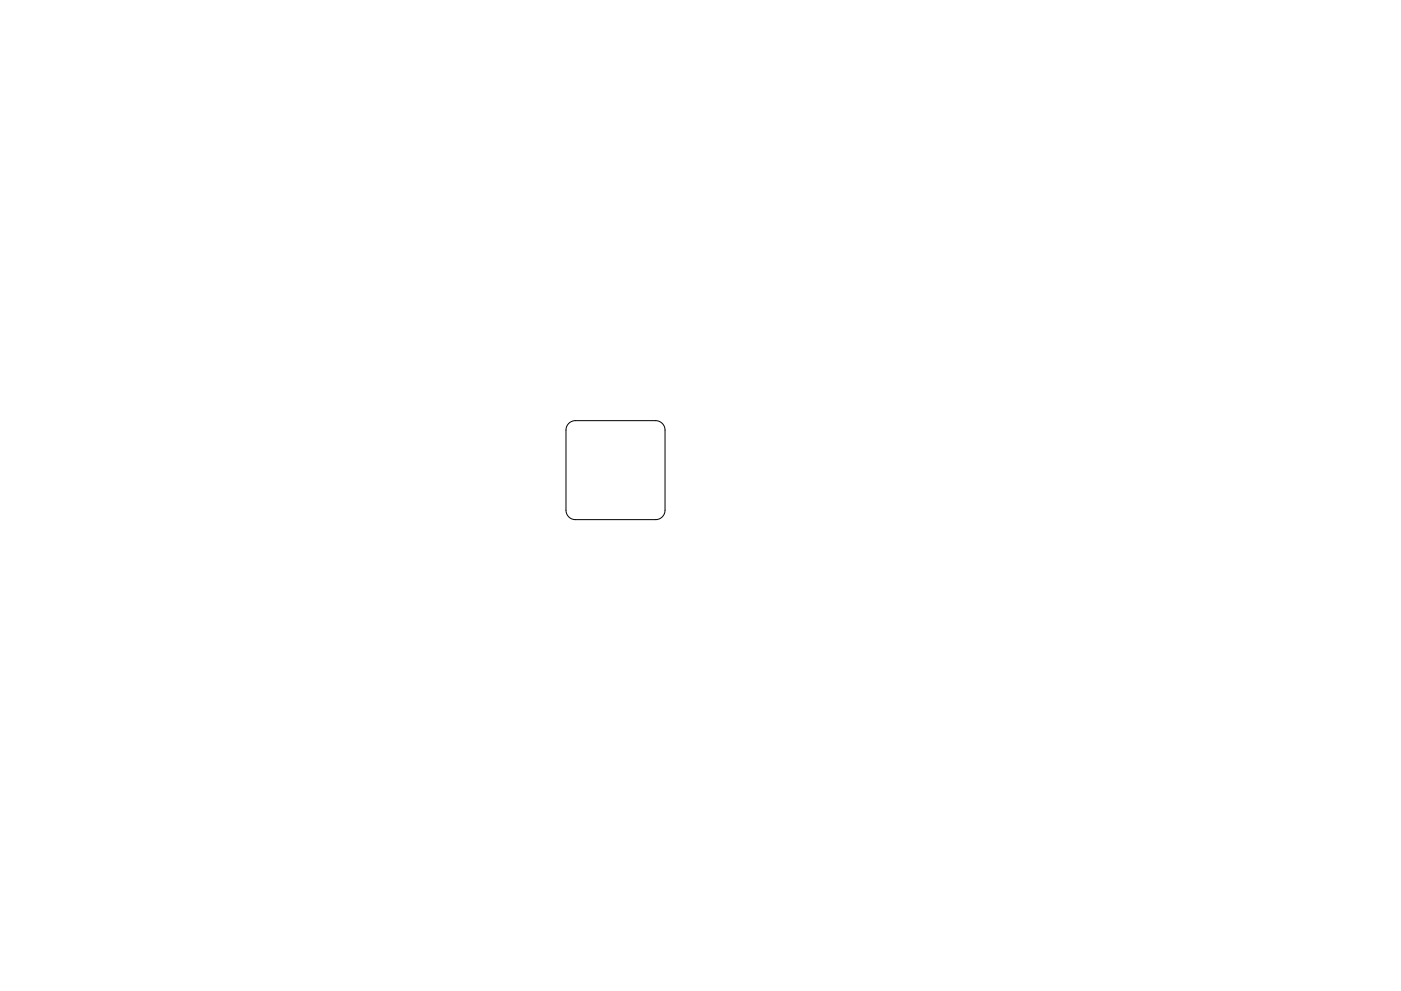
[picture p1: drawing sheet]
<svg xmlns="http://www.w3.org/2000/svg" width="297mm" height="210mm" viewBox="0 0 297 210" stroke-linecap="round" stroke-linejoin="round" font-family="sans-serif">
<path d="M120.6 89.8l.6-.4 .8-.2h17a2 2 0 0 1 2 2v17a2 2 0 0 1-2 2h-17a2 2 0 0 1-2-2v-17l.2-.8z" fill="none" stroke="#000" stroke-width=".21"/>
</svg>
